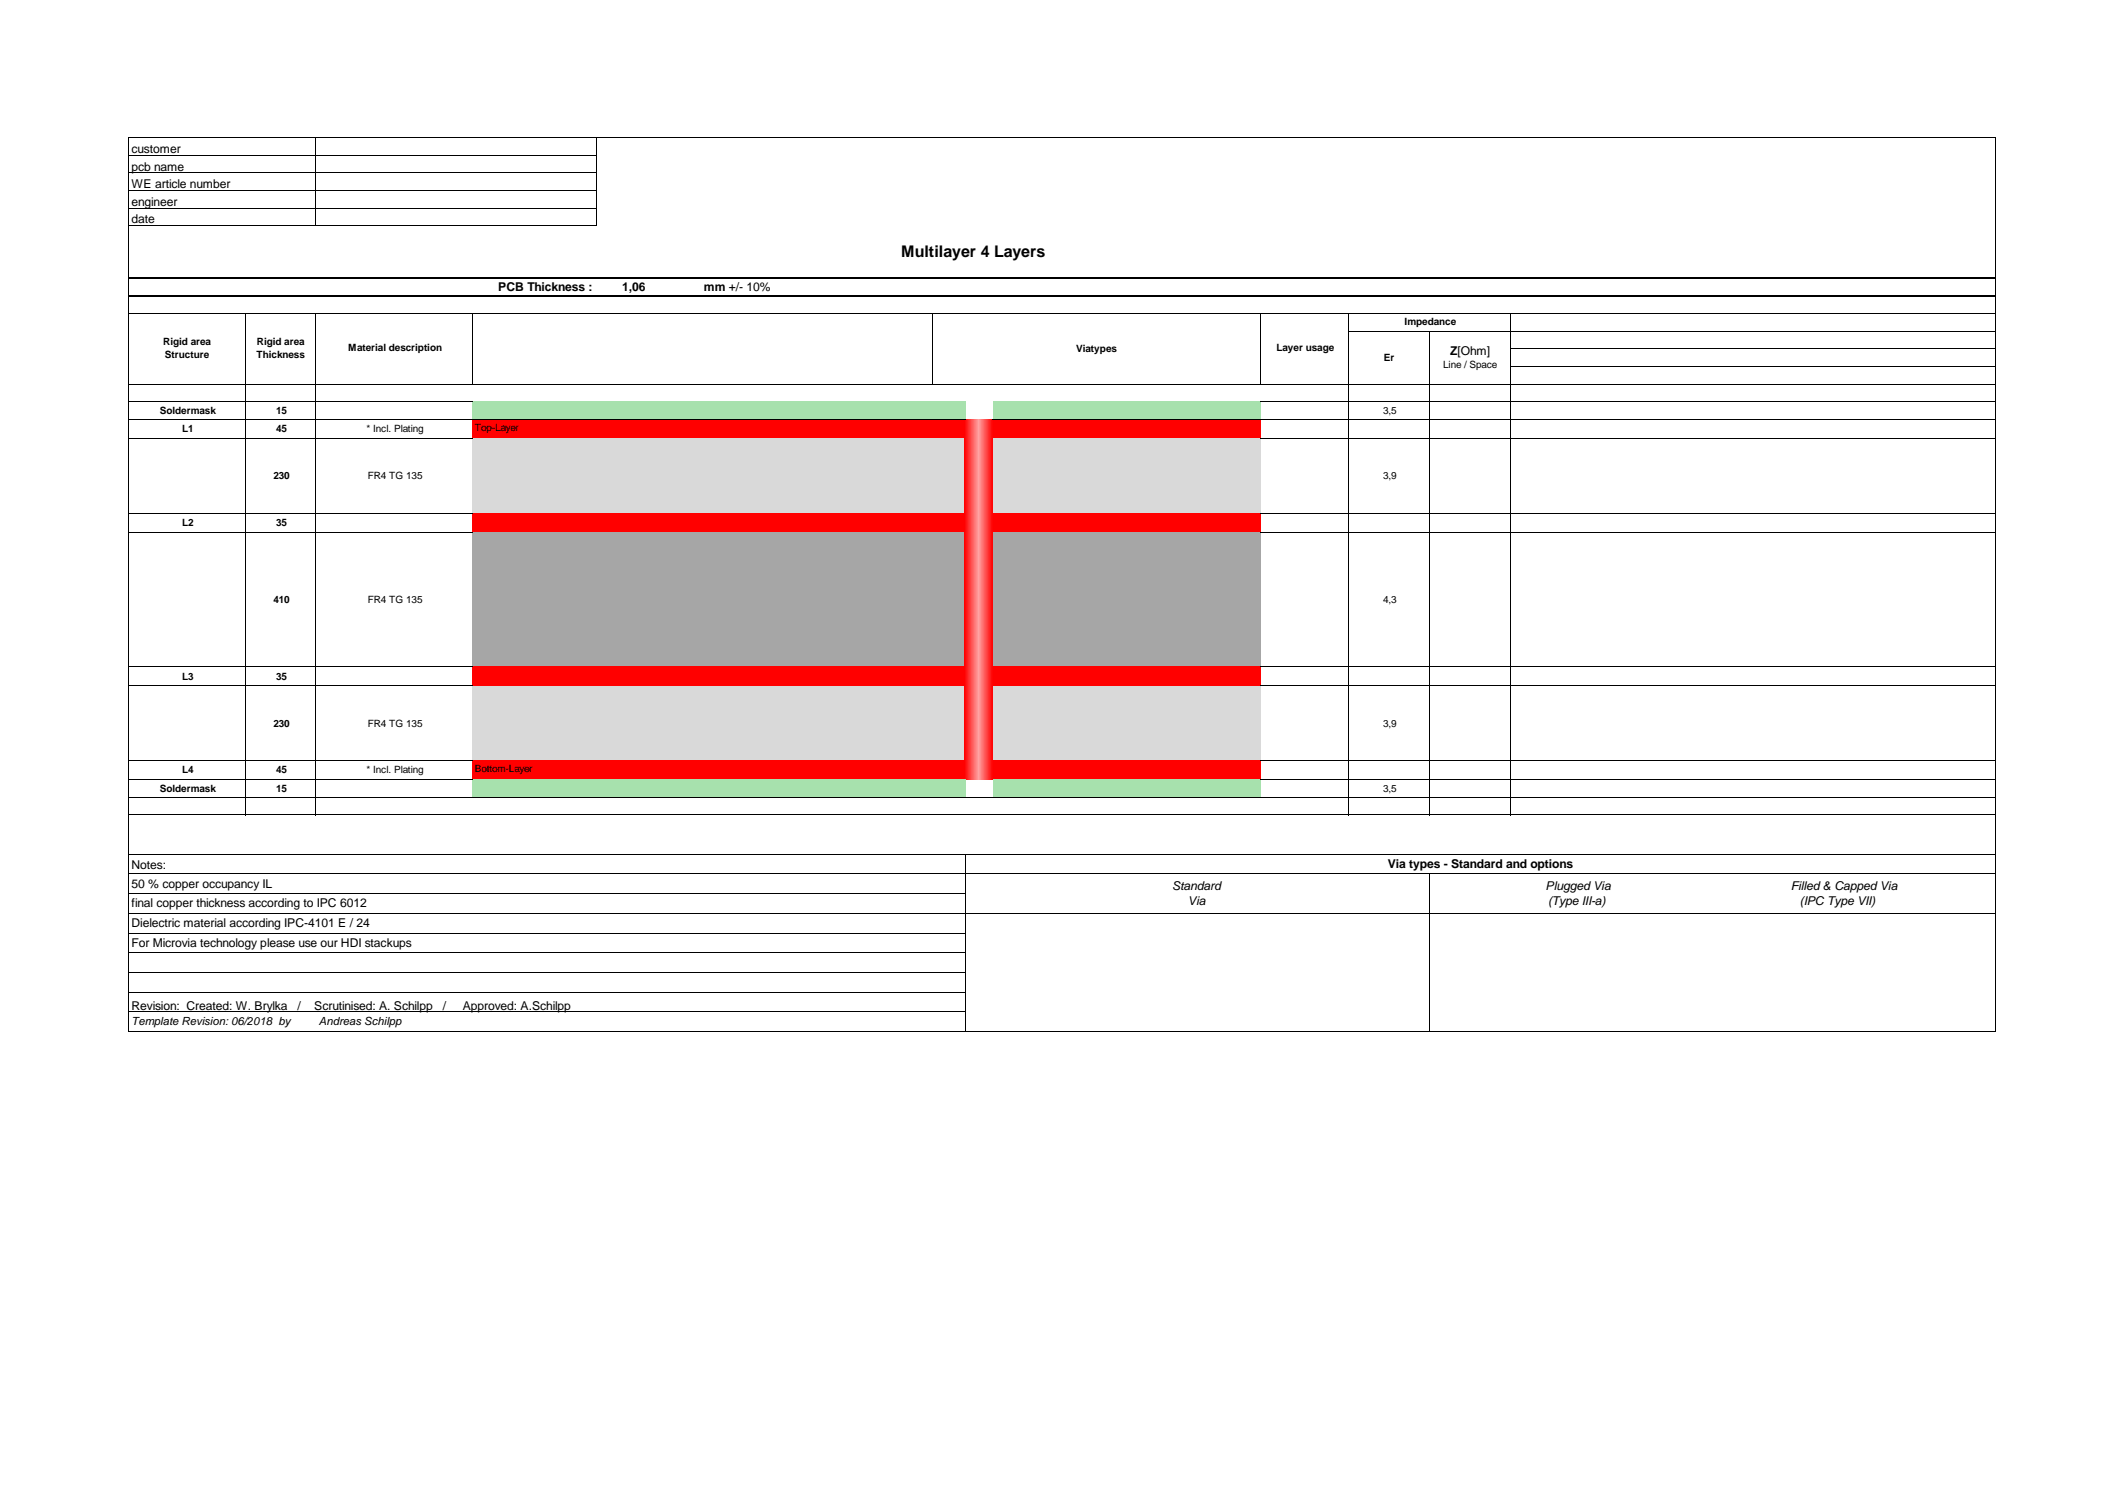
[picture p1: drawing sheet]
<svg xmlns="http://www.w3.org/2000/svg" width="297mm" height="210mm" viewBox="0 0 297 210" stroke-linecap="round" stroke-linejoin="round" font-family="sans-serif">
<defs><g id="words">
<text font-size="2.2" x="125.9" y="35.8">Multilayer 4 Layers</text>
<g font-size="1.7">
<text x="18.4" y="23.8">pcb name</text>
<text x="18.4" y="21.3">customer</text>
<text x="18.4" y="28.7">engineer</text>
<text x="18.4" y="26.2">WE article number</text>
<text x="18.4" y="31.2">date</text>
<text x="69.6" y="40.7">PCB Thickness :</text>
<text x="86.9" y="40.7">1,06</text>
<text x="98.3" y="40.6">mm +/- 10%</text>
<text x="202.6" y="49.6">Z[Ohm]</text>
<text x="18.4" y="121.3">Notes:</text>
<text x="18.4" y="123.9">50 % copper occupancy IL</text>
<text x="163.7" y="124.2">Standard</text>
<text x="193.8" y="121.1">Via types - Standard and options</text>
<text x="215.9" y="124.2">Plugged Via</text>
<text x="250.1" y="124.2">Filled &amp; Capped Via</text>
<text x="18.4" y="126.7">final copper thickness according to IPC 6012</text>
<text x="18.4" y="129.4">Dielectric material according IPC-4101 E / 24</text>
<text x="165.9" y="126.3">Via</text>
<text x="216.2" y="126.3">(Type III-a).</text>
<text x="251.4" y="126.3">(IPC Type VII)</text>
<text x="18.4" y="132.2">For Microvia technology please use our HDI stackups</text>
<text x="18.4" y="141">Revision: Created: W. Brylka</text>
<text x="41.6" y="141">/</text>
<text x="43.9" y="141">Scrutinised: A. Schilpp</text>
<text x="61.8" y="141">/</text>
<text x="64.6" y="141">Approved: A.Schilpp</text>
</g>
<g font-size="1.6">
<text x="18.4" y="143.2">Template Revision: 06/2018 by</text>
<text x="44.5" y="143.2">Andreas Schilpp</text>
</g>
<g font-size="1.4">
<text x="196.2" y="45.3">Impedance</text>
<text x="22.8" y="48.2">Rigid area</text>
<text x="23" y="50">Structure</text>
<text x="35.8" y="50">Thickness</text>
<text x="35.9" y="48.2">Rigid area</text>
<text x="48.6" y="49">Material description</text>
<text x="150.3" y="49.1">Viatypes</text>
<text x="178.3" y="49">Layer usage</text>
<text x="193.3" y="50.3">Er</text>
<text x="201.6" y="51.4">Line / Space</text>
<text x="22.3" y="57.8">Soldermask</text>
<text x="38.6" y="57.8">15</text>
<text x="193.2" y="57.8">3,5</text>
<text x="25.5" y="60.4">L1</text>
<text x="38.6" y="60.4">45</text>
<text x="51.2" y="60.4">* Incl. Plating</text>
<text x="66.3" y="60.2">Top-Layer</text>
<text x="38.2" y="66.9">230</text>
<text x="51.4" y="66.9">FR4 TG 135</text>
<text x="193.2" y="66.9">3,9</text>
<text x="25.5" y="73.5">L2</text>
<text x="38.6" y="73.5">35</text>
<text x="38.2" y="84.2">410</text>
<text x="51.4" y="84.2">FR4 TG 135</text>
<text x="193.2" y="84.2">4,3</text>
<text x="25.5" y="94.9">L3</text>
<text x="38.6" y="94.9">35</text>
<text x="38.2" y="101.4">230</text>
<text x="51.4" y="101.4">FR4 TG 135</text>
<text x="193.2" y="101.4">3,9</text>
<text x="25.5" y="108">L4</text>
<text x="38.6" y="108">45</text>
<text x="51.2" y="108">* Incl. Plating</text>
<text x="66.3" y="107.8">Bottom-Layer</text>
<text x="22.3" y="110.6">Soldermask</text>
<text x="38.6" y="110.6">15</text>
<text x="193.2" y="110.6">3,5</text>
</g>
</g></defs>
<g fill="#a7e1ad">
<path d="M66 56.1h68.9v2.5h-68.9z" fill-rule="evenodd"/>
<path d="M138.7 56.1h37.4v2.5h-37.4z" fill-rule="evenodd"/>
</g>
<path d="M66 58.5h68.9v2.8h-68.9z" fill-rule="evenodd" fill="#f00"/>
<path d="M134.8 58.5v2.7" fill="none" stroke="#f00" stroke-width=".14"/>
<path d="M134.8 58.5v2.7" fill="none" stroke="#ff0303" stroke-width=".14"/>
<path d="M134.9 58.5v2.7M138.6 58.5v2.7" fill="none" stroke="#ff0707" stroke-width=".14"/>
<path d="M134.9 58.5v2.7M138.6 58.5v2.7" fill="none" stroke="#ff0a0a" stroke-width=".14"/>
<path d="M135 58.5v2.7M138.5 58.5v2.7" fill="none" stroke="#ff0e0e" stroke-width=".14"/>
<path d="M135 58.5v2.7M138.5 58.5v2.7" fill="none" stroke="#f11" stroke-width=".14"/>
<path d="M135 58.5v2.7M138.4 58.5v2.7" fill="none" stroke="#ff1515" stroke-width=".14"/>
<path d="M135.1 58.5v2.7M138.4 58.5v2.7" fill="none" stroke="#ff1919" stroke-width=".14"/>
<path d="M135.1 58.5v2.7M138.3 58.5v2.7" fill="none" stroke="#ff1c1c" stroke-width=".14"/>
<path d="M135.2 58.5v2.7M138.3 58.5v2.7" fill="none" stroke="#ff2020" stroke-width=".14"/>
<path d="M135.2 58.5v2.7M138.3 58.5v2.7" fill="none" stroke="#ff2424" stroke-width=".14"/>
<path d="M135.3 58.5v2.7M138.2 58.5v2.7" fill="none" stroke="#ff2727" stroke-width=".14"/>
<path d="M135.3 58.5v2.7M138.2 58.5v2.7" fill="none" stroke="#ff2b2b" stroke-width=".14"/>
<path d="M135.3 58.5v2.7M138.1 58.5v2.7" fill="none" stroke="#ff2e2e" stroke-width=".14"/>
<path d="M135.4 58.5v2.7M138.1 58.5v2.7" fill="none" stroke="#ff3232" stroke-width=".14"/>
<path d="M135.4 58.5v2.7M138.1 58.5v2.7" fill="none" stroke="#ff3535" stroke-width=".14"/>
<path d="M135.5 58.5v2.7M138 58.5v2.7" fill="none" stroke="#ff3939" stroke-width=".14"/>
<path d="M135.5 58.5v2.7M138 58.5v2.7" fill="none" stroke="#ff3c3c" stroke-width=".14"/>
<path d="M135.6 58.5v2.7M137.9 58.5v2.7" fill="none" stroke="#ff4040" stroke-width=".14"/>
<path d="M135.6 58.5v2.7M137.9 58.5v2.7" fill="none" stroke="#ff4343" stroke-width=".14"/>
<path d="M135.6 58.5v2.7M137.8 58.5v2.7" fill="none" stroke="#ff4747" stroke-width=".14"/>
<path d="M135.7 58.5v2.7M137.8 58.5v2.7" fill="none" stroke="#ff4b4b" stroke-width=".14"/>
<path d="M135.7 58.5v2.7M137.8 58.5v2.7" fill="none" stroke="#ff4e4e" stroke-width=".14"/>
<path d="M135.8 58.5v2.7M137.7 58.5v2.7" fill="none" stroke="#ff5252" stroke-width=".14"/>
<path d="M135.8 58.5v2.7" fill="none" stroke="#f55" stroke-width=".14"/>
<path d="M135.9 58.5v2.7M137.6 58.5v2.7" fill="none" stroke="#ff5959" stroke-width=".14"/>
<path d="M135.9 58.5v2.7M137.6 58.5v2.7" fill="none" stroke="#ff5c5c" stroke-width=".14"/>
<path d="M135.9 58.5v2.7M137.5 58.5v2.7" fill="none" stroke="#ff6060" stroke-width=".14"/>
<path d="M136 58.5v2.7M137.5 58.5v2.7" fill="none" stroke="#ff6363" stroke-width=".14"/>
<path d="M136 58.5v2.7M137.5 58.5v2.7" fill="none" stroke="#ff6767" stroke-width=".14"/>
<path d="M136.1 58.5v2.7M137.4 58.5v2.7" fill="none" stroke="#ff6a6a" stroke-width=".14"/>
<path d="M136.1 58.5v2.7M137.4 58.5v2.7" fill="none" stroke="#ff6e6e" stroke-width=".14"/>
<path d="M136.1 58.5v2.7M137.3 58.5v2.7" fill="none" stroke="#ff7171" stroke-width=".14"/>
<path d="M136.2 58.5v2.7M137.3 58.5v2.7" fill="none" stroke="#ff7575" stroke-width=".14"/>
<path d="M136.2 58.5v2.7M137.2 58.5v2.7" fill="none" stroke="#ff7878" stroke-width=".14"/>
<path d="M136.3 58.5v2.7M137.2 58.5v2.7" fill="none" stroke="#ff7c7c" stroke-width=".14"/>
<path d="M136.3 58.5v2.7M137.2 58.5v2.7" fill="none" stroke="#ff7f7f" stroke-width=".14"/>
<path d="M136.4 58.5v2.7M137.1 58.5v2.7" fill="none" stroke="#ff8383" stroke-width=".14"/>
<path d="M136.4 58.5v2.7M137.1 58.5v2.7" fill="none" stroke="#ff8787" stroke-width=".14"/>
<path d="M136.4 58.5v2.7M137 58.5v2.7" fill="none" stroke="#ff8a8a" stroke-width=".14"/>
<path d="M136.5 58.5v2.7M137 58.5v2.7" fill="none" stroke="#ff8e8e" stroke-width=".14"/>
<path d="M136.5 58.5v2.7M137 58.5v2.7" fill="none" stroke="#ff9292" stroke-width=".14"/>
<path d="M136.6 58.5v2.7M136.9 58.5v2.7" fill="none" stroke="#ff9595" stroke-width=".14"/>
<path d="M136.6 58.5v2.7M136.9 58.5v2.7" fill="none" stroke="#f99" stroke-width=".14"/>
<path d="M136.7 58.5v2.7M136.8 58.5v2.7" fill="none" stroke="#ff9c9c" stroke-width=".14"/>
<path d="M136.7 58.5v2.7" fill="none" stroke="#ff9f9f" stroke-width=".14"/>
<path d="M136.7 58.5v2.7" fill="none" stroke="#ffa3a3" stroke-width=".14"/>
<path d="M136.8 58.5v2.7" fill="none" stroke="#ffa0a0" stroke-width=".14"/>
<path d="M137.7 58.5v2.7" fill="none" stroke="#ff5656" stroke-width=".14"/>
<path d="M138.6 58.5v2.7" fill="none" stroke="#ff0404" stroke-width=".14"/>
<path d="M138.7 58.5h37.4v2.8h-37.4z" fill-rule="evenodd" fill="#f00"/>
<path d="M66 61.2h68.9v10.4h-68.9z" fill-rule="evenodd" fill="#d9d9d9"/>
<path d="M134.8 61.2v10.4" fill="none" stroke="#f00" stroke-width=".14"/>
<path d="M134.8 61.2v10.4" fill="none" stroke="#ff0303" stroke-width=".14"/>
<path d="M134.9 61.2v10.4M138.6 61.2v10.4" fill="none" stroke="#ff0707" stroke-width=".14"/>
<path d="M134.9 61.2v10.4M138.6 61.2v10.4" fill="none" stroke="#ff0a0a" stroke-width=".14"/>
<path d="M135 61.2v10.4M138.5 61.2v10.4" fill="none" stroke="#ff0e0e" stroke-width=".14"/>
<path d="M135 61.2v10.4M138.5 61.2v10.4" fill="none" stroke="#f11" stroke-width=".14"/>
<path d="M135 61.2v10.4M138.4 61.2v10.4" fill="none" stroke="#ff1515" stroke-width=".14"/>
<path d="M135.1 61.2v10.4M138.4 61.2v10.4" fill="none" stroke="#ff1919" stroke-width=".14"/>
<path d="M135.1 61.2v10.4M138.3 61.2v10.4" fill="none" stroke="#ff1c1c" stroke-width=".14"/>
<path d="M135.2 61.2v10.4M138.3 61.2v10.4" fill="none" stroke="#ff2020" stroke-width=".14"/>
<path d="M135.2 61.2v10.4M138.3 61.2v10.4" fill="none" stroke="#ff2424" stroke-width=".14"/>
<path d="M135.3 61.2v10.4M138.2 61.2v10.4" fill="none" stroke="#ff2727" stroke-width=".14"/>
<path d="M135.3 61.2v10.4M138.2 61.2v10.4" fill="none" stroke="#ff2b2b" stroke-width=".14"/>
<path d="M135.3 61.2v10.4M138.1 61.2v10.4" fill="none" stroke="#ff2e2e" stroke-width=".14"/>
<path d="M135.4 61.2v10.4M138.1 61.2v10.4" fill="none" stroke="#ff3232" stroke-width=".14"/>
<path d="M135.4 61.2v10.4M138.1 61.2v10.4" fill="none" stroke="#ff3535" stroke-width=".14"/>
<path d="M135.5 61.2v10.4M138 61.2v10.4" fill="none" stroke="#ff3939" stroke-width=".14"/>
<path d="M135.5 61.2v10.4M138 61.2v10.4" fill="none" stroke="#ff3c3c" stroke-width=".14"/>
<path d="M135.6 61.2v10.4M137.9 61.2v10.4" fill="none" stroke="#ff4040" stroke-width=".14"/>
<path d="M135.6 61.2v10.4M137.9 61.2v10.4" fill="none" stroke="#ff4343" stroke-width=".14"/>
<path d="M135.6 61.2v10.4M137.8 61.2v10.4" fill="none" stroke="#ff4747" stroke-width=".14"/>
<path d="M135.7 61.2v10.4M137.8 61.2v10.4" fill="none" stroke="#ff4b4b" stroke-width=".14"/>
<path d="M135.7 61.2v10.4M137.8 61.2v10.4" fill="none" stroke="#ff4e4e" stroke-width=".14"/>
<path d="M135.8 61.2v10.4M137.7 61.2v10.4" fill="none" stroke="#ff5252" stroke-width=".14"/>
<path d="M135.8 61.2v10.4" fill="none" stroke="#f55" stroke-width=".14"/>
<path d="M135.9 61.2v10.4M137.6 61.2v10.4" fill="none" stroke="#ff5959" stroke-width=".14"/>
<path d="M135.9 61.2v10.4M137.6 61.2v10.4" fill="none" stroke="#ff5c5c" stroke-width=".14"/>
<path d="M135.9 61.2v10.4M137.5 61.2v10.4" fill="none" stroke="#ff6060" stroke-width=".14"/>
<path d="M136 61.2v10.4M137.5 61.2v10.4" fill="none" stroke="#ff6363" stroke-width=".14"/>
<path d="M136 61.2v10.4M137.5 61.2v10.4" fill="none" stroke="#ff6767" stroke-width=".14"/>
<path d="M136.1 61.2v10.4M137.4 61.2v10.4" fill="none" stroke="#ff6a6a" stroke-width=".14"/>
<path d="M136.1 61.2v10.4M137.4 61.2v10.4" fill="none" stroke="#ff6e6e" stroke-width=".14"/>
<path d="M136.1 61.2v10.4M137.3 61.2v10.4" fill="none" stroke="#ff7171" stroke-width=".14"/>
<path d="M136.2 61.2v10.4M137.3 61.2v10.4" fill="none" stroke="#ff7575" stroke-width=".14"/>
<path d="M136.2 61.2v10.4M137.2 61.2v10.4" fill="none" stroke="#ff7878" stroke-width=".14"/>
<path d="M136.3 61.2v10.4M137.2 61.2v10.4" fill="none" stroke="#ff7c7c" stroke-width=".14"/>
<path d="M136.3 61.2v10.4M137.2 61.2v10.4" fill="none" stroke="#ff7f7f" stroke-width=".14"/>
<path d="M136.4 61.2v10.4M137.1 61.2v10.4" fill="none" stroke="#ff8383" stroke-width=".14"/>
<path d="M136.4 61.2v10.4M137.1 61.2v10.4" fill="none" stroke="#ff8787" stroke-width=".14"/>
<path d="M136.4 61.2v10.4M137 61.2v10.4" fill="none" stroke="#ff8a8a" stroke-width=".14"/>
<path d="M136.5 61.2v10.4M137 61.2v10.4" fill="none" stroke="#ff8e8e" stroke-width=".14"/>
<path d="M136.5 61.2v10.4M137 61.2v10.4" fill="none" stroke="#ff9292" stroke-width=".14"/>
<path d="M136.6 61.2v10.4M136.9 61.2v10.4" fill="none" stroke="#ff9595" stroke-width=".14"/>
<path d="M136.6 61.2v10.4M136.9 61.2v10.4" fill="none" stroke="#f99" stroke-width=".14"/>
<path d="M136.7 61.2v10.4M136.8 61.2v10.4" fill="none" stroke="#ff9c9c" stroke-width=".14"/>
<path d="M136.7 61.2v10.4" fill="none" stroke="#ff9f9f" stroke-width=".14"/>
<path d="M136.7 61.2v10.4" fill="none" stroke="#ffa3a3" stroke-width=".14"/>
<path d="M136.8 61.2v10.4" fill="none" stroke="#ffa0a0" stroke-width=".14"/>
<path d="M137.7 61.2v10.4" fill="none" stroke="#ff5656" stroke-width=".14"/>
<path d="M138.6 61.2v10.4" fill="none" stroke="#ff0404" stroke-width=".14"/>
<path d="M138.7 61.2h37.4v10.4h-37.4z" fill-rule="evenodd" fill="#d9d9d9"/>
<path d="M66 71.6h68.9v2.8h-68.9z" fill-rule="evenodd" fill="#f00"/>
<path d="M134.8 71.6v2.7" fill="none" stroke="#f00" stroke-width=".14"/>
<path d="M134.8 71.6v2.7" fill="none" stroke="#ff0303" stroke-width=".14"/>
<path d="M134.9 71.6v2.7M138.6 71.6v2.7" fill="none" stroke="#ff0707" stroke-width=".14"/>
<path d="M134.9 71.6v2.7M138.6 71.6v2.7" fill="none" stroke="#ff0a0a" stroke-width=".14"/>
<path d="M135 71.6v2.7M138.5 71.6v2.7" fill="none" stroke="#ff0e0e" stroke-width=".14"/>
<path d="M135 71.6v2.7M138.5 71.6v2.7" fill="none" stroke="#f11" stroke-width=".14"/>
<path d="M135 71.6v2.7M138.4 71.6v2.7" fill="none" stroke="#ff1515" stroke-width=".14"/>
<path d="M135.1 71.6v2.7M138.4 71.6v2.7" fill="none" stroke="#ff1919" stroke-width=".14"/>
<path d="M135.1 71.6v2.7M138.3 71.6v2.7" fill="none" stroke="#ff1c1c" stroke-width=".14"/>
<path d="M135.2 71.6v2.7M138.3 71.6v2.7" fill="none" stroke="#ff2020" stroke-width=".14"/>
<path d="M135.2 71.6v2.7M138.3 71.6v2.7" fill="none" stroke="#ff2424" stroke-width=".14"/>
<path d="M135.3 71.6v2.7M138.2 71.6v2.7" fill="none" stroke="#ff2727" stroke-width=".14"/>
<path d="M135.3 71.6v2.7M138.2 71.6v2.7" fill="none" stroke="#ff2b2b" stroke-width=".14"/>
<path d="M135.3 71.6v2.7M138.1 71.6v2.7" fill="none" stroke="#ff2e2e" stroke-width=".14"/>
<path d="M135.4 71.6v2.7M138.1 71.6v2.7" fill="none" stroke="#ff3232" stroke-width=".14"/>
<path d="M135.4 71.6v2.7M138.1 71.6v2.7" fill="none" stroke="#ff3535" stroke-width=".14"/>
<path d="M135.5 71.6v2.7M138 71.6v2.7" fill="none" stroke="#ff3939" stroke-width=".14"/>
<path d="M135.5 71.6v2.7M138 71.6v2.7" fill="none" stroke="#ff3c3c" stroke-width=".14"/>
<path d="M135.6 71.6v2.7M137.9 71.6v2.7" fill="none" stroke="#ff4040" stroke-width=".14"/>
<path d="M135.6 71.6v2.7M137.9 71.6v2.7" fill="none" stroke="#ff4343" stroke-width=".14"/>
<path d="M135.6 71.6v2.7M137.8 71.6v2.7" fill="none" stroke="#ff4747" stroke-width=".14"/>
<path d="M135.7 71.6v2.7M137.8 71.6v2.7" fill="none" stroke="#ff4b4b" stroke-width=".14"/>
<path d="M135.7 71.6v2.7M137.8 71.6v2.7" fill="none" stroke="#ff4e4e" stroke-width=".14"/>
<path d="M135.8 71.6v2.7M137.7 71.6v2.7" fill="none" stroke="#ff5252" stroke-width=".14"/>
<path d="M135.8 71.6v2.7" fill="none" stroke="#f55" stroke-width=".14"/>
<path d="M135.9 71.6v2.7M137.6 71.6v2.7" fill="none" stroke="#ff5959" stroke-width=".14"/>
<path d="M135.9 71.6v2.7M137.6 71.6v2.7" fill="none" stroke="#ff5c5c" stroke-width=".14"/>
<path d="M135.9 71.6v2.7M137.5 71.6v2.7" fill="none" stroke="#ff6060" stroke-width=".14"/>
<path d="M136 71.6v2.7M137.5 71.6v2.7" fill="none" stroke="#ff6363" stroke-width=".14"/>
<path d="M136 71.6v2.7M137.5 71.6v2.7" fill="none" stroke="#ff6767" stroke-width=".14"/>
<path d="M136.1 71.6v2.7M137.4 71.6v2.7" fill="none" stroke="#ff6a6a" stroke-width=".14"/>
<path d="M136.1 71.6v2.7M137.4 71.6v2.7" fill="none" stroke="#ff6e6e" stroke-width=".14"/>
<path d="M136.1 71.6v2.7M137.3 71.6v2.7" fill="none" stroke="#ff7171" stroke-width=".14"/>
<path d="M136.2 71.6v2.7M137.3 71.6v2.7" fill="none" stroke="#ff7575" stroke-width=".14"/>
<path d="M136.2 71.6v2.7M137.2 71.6v2.7" fill="none" stroke="#ff7878" stroke-width=".14"/>
<path d="M136.3 71.6v2.7M137.2 71.6v2.7" fill="none" stroke="#ff7c7c" stroke-width=".14"/>
<path d="M136.3 71.6v2.7M137.2 71.6v2.7" fill="none" stroke="#ff7f7f" stroke-width=".14"/>
<path d="M136.4 71.6v2.7M137.1 71.6v2.7" fill="none" stroke="#ff8383" stroke-width=".14"/>
<path d="M136.4 71.6v2.7M137.1 71.6v2.7" fill="none" stroke="#ff8787" stroke-width=".14"/>
<path d="M136.4 71.6v2.7M137 71.6v2.7" fill="none" stroke="#ff8a8a" stroke-width=".14"/>
<path d="M136.5 71.6v2.7M137 71.6v2.7" fill="none" stroke="#ff8e8e" stroke-width=".14"/>
<path d="M136.5 71.6v2.7M137 71.6v2.7" fill="none" stroke="#ff9292" stroke-width=".14"/>
<path d="M136.6 71.6v2.7M136.9 71.6v2.7" fill="none" stroke="#ff9595" stroke-width=".14"/>
<path d="M136.6 71.6v2.7M136.9 71.6v2.7" fill="none" stroke="#f99" stroke-width=".14"/>
<path d="M136.7 71.6v2.7M136.8 71.6v2.7" fill="none" stroke="#ff9c9c" stroke-width=".14"/>
<path d="M136.7 71.6v2.7" fill="none" stroke="#ff9f9f" stroke-width=".14"/>
<path d="M136.7 71.6v2.7" fill="none" stroke="#ffa3a3" stroke-width=".14"/>
<path d="M136.8 71.6v2.7" fill="none" stroke="#ffa0a0" stroke-width=".14"/>
<path d="M137.7 71.6v2.7" fill="none" stroke="#ff5656" stroke-width=".14"/>
<path d="M138.6 71.6v2.7" fill="none" stroke="#ff0404" stroke-width=".14"/>
<path d="M138.7 71.6h37.4v2.8h-37.4z" fill-rule="evenodd" fill="#f00"/>
<path d="M66 74.3h68.9v18.8h-68.9z" fill-rule="evenodd" fill="#a6a6a6"/>
<path d="M134.8 74.3v18.7" fill="none" stroke="#f00" stroke-width=".14"/>
<path d="M134.8 74.3v18.7" fill="none" stroke="#ff0303" stroke-width=".14"/>
<path d="M134.9 74.3v18.7M138.6 74.3v18.7" fill="none" stroke="#ff0707" stroke-width=".14"/>
<path d="M134.9 74.3v18.7M138.6 74.3v18.7" fill="none" stroke="#ff0a0a" stroke-width=".14"/>
<path d="M135 74.3v18.7M138.5 74.3v18.7" fill="none" stroke="#ff0e0e" stroke-width=".14"/>
<path d="M135 74.3v18.7M138.5 74.3v18.7" fill="none" stroke="#f11" stroke-width=".14"/>
<path d="M135 74.3v18.7M138.4 74.3v18.7" fill="none" stroke="#ff1515" stroke-width=".14"/>
<path d="M135.1 74.3v18.7M138.4 74.3v18.7" fill="none" stroke="#ff1919" stroke-width=".14"/>
<path d="M135.1 74.3v18.7M138.3 74.3v18.7" fill="none" stroke="#ff1c1c" stroke-width=".14"/>
<path d="M135.2 74.3v18.7M138.3 74.3v18.7" fill="none" stroke="#ff2020" stroke-width=".14"/>
<path d="M135.2 74.3v18.7M138.3 74.3v18.7" fill="none" stroke="#ff2424" stroke-width=".14"/>
<path d="M135.3 74.3v18.7M138.2 74.3v18.7" fill="none" stroke="#ff2727" stroke-width=".14"/>
<path d="M135.3 74.3v18.7M138.2 74.3v18.7" fill="none" stroke="#ff2b2b" stroke-width=".14"/>
<path d="M135.3 74.3v18.7M138.1 74.3v18.7" fill="none" stroke="#ff2e2e" stroke-width=".14"/>
<path d="M135.4 74.3v18.7M138.1 74.3v18.7" fill="none" stroke="#ff3232" stroke-width=".14"/>
<path d="M135.4 74.3v18.7M138.1 74.3v18.7" fill="none" stroke="#ff3535" stroke-width=".14"/>
<path d="M135.5 74.3v18.7M138 74.3v18.7" fill="none" stroke="#ff3939" stroke-width=".14"/>
<path d="M135.5 74.3v18.7M138 74.3v18.7" fill="none" stroke="#ff3c3c" stroke-width=".14"/>
<path d="M135.6 74.3v18.7M137.9 74.3v18.7" fill="none" stroke="#ff4040" stroke-width=".14"/>
<path d="M135.6 74.3v18.7M137.9 74.3v18.7" fill="none" stroke="#ff4343" stroke-width=".14"/>
<path d="M135.6 74.3v18.7M137.8 74.3v18.7" fill="none" stroke="#ff4747" stroke-width=".14"/>
<path d="M135.7 74.3v18.7M137.8 74.3v18.7" fill="none" stroke="#ff4b4b" stroke-width=".14"/>
<path d="M135.7 74.3v18.7M137.8 74.3v18.7" fill="none" stroke="#ff4e4e" stroke-width=".14"/>
<path d="M135.8 74.3v18.7M137.7 74.3v18.7" fill="none" stroke="#ff5252" stroke-width=".14"/>
<path d="M135.8 74.3v18.7" fill="none" stroke="#f55" stroke-width=".14"/>
<path d="M135.9 74.3v18.7M137.6 74.3v18.7" fill="none" stroke="#ff5959" stroke-width=".14"/>
<path d="M135.9 74.3v18.7M137.6 74.3v18.7" fill="none" stroke="#ff5c5c" stroke-width=".14"/>
<path d="M135.9 74.3v18.7M137.5 74.3v18.7" fill="none" stroke="#ff6060" stroke-width=".14"/>
<path d="M136 74.3v18.7M137.5 74.3v18.7" fill="none" stroke="#ff6363" stroke-width=".14"/>
<path d="M136 74.3v18.7M137.5 74.3v18.7" fill="none" stroke="#ff6767" stroke-width=".14"/>
<path d="M136.1 74.3v18.7M137.4 74.3v18.7" fill="none" stroke="#ff6a6a" stroke-width=".14"/>
<path d="M136.1 74.3v18.7M137.4 74.3v18.7" fill="none" stroke="#ff6e6e" stroke-width=".14"/>
<path d="M136.1 74.3v18.7M137.3 74.3v18.7" fill="none" stroke="#ff7171" stroke-width=".14"/>
<path d="M136.2 74.3v18.7M137.3 74.3v18.7" fill="none" stroke="#ff7575" stroke-width=".14"/>
<path d="M136.2 74.3v18.7M137.2 74.3v18.7" fill="none" stroke="#ff7878" stroke-width=".14"/>
<path d="M136.3 74.3v18.7M137.2 74.3v18.7" fill="none" stroke="#ff7c7c" stroke-width=".14"/>
<path d="M136.3 74.3v18.7M137.2 74.3v18.7" fill="none" stroke="#ff7f7f" stroke-width=".14"/>
<path d="M136.4 74.3v18.7M137.1 74.3v18.7" fill="none" stroke="#ff8383" stroke-width=".14"/>
<path d="M136.4 74.3v18.7M137.1 74.3v18.7" fill="none" stroke="#ff8787" stroke-width=".14"/>
<path d="M136.4 74.3v18.7M137 74.3v18.7" fill="none" stroke="#ff8a8a" stroke-width=".14"/>
<path d="M136.5 74.3v18.7M137 74.3v18.7" fill="none" stroke="#ff8e8e" stroke-width=".14"/>
<path d="M136.5 74.3v18.7M137 74.3v18.7" fill="none" stroke="#ff9292" stroke-width=".14"/>
<path d="M136.6 74.3v18.7M136.9 74.3v18.7" fill="none" stroke="#ff9595" stroke-width=".14"/>
<path d="M136.6 74.3v18.7M136.9 74.3v18.7" fill="none" stroke="#f99" stroke-width=".14"/>
<path d="M136.7 74.3v18.7M136.8 74.3v18.7" fill="none" stroke="#ff9c9c" stroke-width=".14"/>
<path d="M136.7 74.3v18.7" fill="none" stroke="#ff9f9f" stroke-width=".14"/>
<path d="M136.7 74.3v18.7" fill="none" stroke="#ffa3a3" stroke-width=".14"/>
<path d="M136.8 74.3v18.7" fill="none" stroke="#ffa0a0" stroke-width=".14"/>
<path d="M137.7 74.3v18.7" fill="none" stroke="#ff5656" stroke-width=".14"/>
<path d="M138.6 74.3v18.7" fill="none" stroke="#ff0404" stroke-width=".14"/>
<path d="M138.7 74.3h37.4v18.8h-37.4z" fill-rule="evenodd" fill="#a6a6a6"/>
<path d="M66 93h68.9v2.8h-68.9z" fill-rule="evenodd" fill="#f00"/>
<path d="M134.8 93v2.7" fill="none" stroke="#f00" stroke-width=".14"/>
<path d="M134.8 93v2.7" fill="none" stroke="#ff0303" stroke-width=".14"/>
<path d="M134.9 93v2.7M138.6 93v2.7" fill="none" stroke="#ff0707" stroke-width=".14"/>
<path d="M134.9 93v2.7M138.6 93v2.7" fill="none" stroke="#ff0a0a" stroke-width=".14"/>
<path d="M135 93v2.7M138.5 93v2.7" fill="none" stroke="#ff0e0e" stroke-width=".14"/>
<path d="M135 93v2.7M138.5 93v2.7" fill="none" stroke="#f11" stroke-width=".14"/>
<path d="M135 93v2.7M138.4 93v2.7" fill="none" stroke="#ff1515" stroke-width=".14"/>
<path d="M135.1 93v2.7M138.4 93v2.7" fill="none" stroke="#ff1919" stroke-width=".14"/>
<path d="M135.1 93v2.7M138.3 93v2.7" fill="none" stroke="#ff1c1c" stroke-width=".14"/>
<path d="M135.2 93v2.7M138.3 93v2.7" fill="none" stroke="#ff2020" stroke-width=".14"/>
<path d="M135.2 93v2.7M138.3 93v2.7" fill="none" stroke="#ff2424" stroke-width=".14"/>
<path d="M135.3 93v2.7M138.2 93v2.7" fill="none" stroke="#ff2727" stroke-width=".14"/>
<path d="M135.3 93v2.7M138.2 93v2.7" fill="none" stroke="#ff2b2b" stroke-width=".14"/>
<path d="M135.3 93v2.7M138.1 93v2.7" fill="none" stroke="#ff2e2e" stroke-width=".14"/>
<path d="M135.4 93v2.7M138.1 93v2.7" fill="none" stroke="#ff3232" stroke-width=".14"/>
<path d="M135.4 93v2.7M138.1 93v2.7" fill="none" stroke="#ff3535" stroke-width=".14"/>
<path d="M135.5 93v2.7M138 93v2.7" fill="none" stroke="#ff3939" stroke-width=".14"/>
<path d="M135.5 93v2.7M138 93v2.7" fill="none" stroke="#ff3c3c" stroke-width=".14"/>
<path d="M135.6 93v2.7M137.9 93v2.7" fill="none" stroke="#ff4040" stroke-width=".14"/>
<path d="M135.6 93v2.7M137.9 93v2.7" fill="none" stroke="#ff4343" stroke-width=".14"/>
<path d="M135.6 93v2.7M137.8 93v2.7" fill="none" stroke="#ff4747" stroke-width=".14"/>
<path d="M135.7 93v2.7M137.8 93v2.7" fill="none" stroke="#ff4b4b" stroke-width=".14"/>
<path d="M135.7 93v2.7M137.8 93v2.7" fill="none" stroke="#ff4e4e" stroke-width=".14"/>
<path d="M135.8 93v2.7M137.7 93v2.7" fill="none" stroke="#ff5252" stroke-width=".14"/>
<path d="M135.8 93v2.7" fill="none" stroke="#f55" stroke-width=".14"/>
<path d="M135.9 93v2.7M137.6 93v2.7" fill="none" stroke="#ff5959" stroke-width=".14"/>
<path d="M135.9 93v2.7M137.6 93v2.7" fill="none" stroke="#ff5c5c" stroke-width=".14"/>
<path d="M135.9 93v2.7M137.5 93v2.7" fill="none" stroke="#ff6060" stroke-width=".14"/>
<path d="M136 93v2.7M137.5 93v2.7" fill="none" stroke="#ff6363" stroke-width=".14"/>
<path d="M136 93v2.7M137.5 93v2.7" fill="none" stroke="#ff6767" stroke-width=".14"/>
<path d="M136.1 93v2.7M137.4 93v2.7" fill="none" stroke="#ff6a6a" stroke-width=".14"/>
<path d="M136.1 93v2.7M137.4 93v2.7" fill="none" stroke="#ff6e6e" stroke-width=".14"/>
<path d="M136.1 93v2.7M137.3 93v2.7" fill="none" stroke="#ff7171" stroke-width=".14"/>
<path d="M136.2 93v2.7M137.3 93v2.7" fill="none" stroke="#ff7575" stroke-width=".14"/>
<path d="M136.2 93v2.7M137.2 93v2.7" fill="none" stroke="#ff7878" stroke-width=".14"/>
<path d="M136.3 93v2.7M137.2 93v2.7" fill="none" stroke="#ff7c7c" stroke-width=".14"/>
<path d="M136.3 93v2.7M137.2 93v2.7" fill="none" stroke="#ff7f7f" stroke-width=".14"/>
<path d="M136.4 93v2.7M137.1 93v2.7" fill="none" stroke="#ff8383" stroke-width=".14"/>
<path d="M136.4 93v2.7M137.1 93v2.7" fill="none" stroke="#ff8787" stroke-width=".14"/>
<path d="M136.4 93v2.7M137 93v2.7" fill="none" stroke="#ff8a8a" stroke-width=".14"/>
<path d="M136.5 93v2.7M137 93v2.7" fill="none" stroke="#ff8e8e" stroke-width=".14"/>
<path d="M136.5 93v2.7M137 93v2.7" fill="none" stroke="#ff9292" stroke-width=".14"/>
<path d="M136.6 93v2.7M136.9 93v2.7" fill="none" stroke="#ff9595" stroke-width=".14"/>
<path d="M136.6 93v2.7M136.9 93v2.7" fill="none" stroke="#f99" stroke-width=".14"/>
<path d="M136.7 93v2.7M136.8 93v2.7" fill="none" stroke="#ff9c9c" stroke-width=".14"/>
<path d="M136.7 93v2.7" fill="none" stroke="#ff9f9f" stroke-width=".14"/>
<path d="M136.7 93v2.7" fill="none" stroke="#ffa3a3" stroke-width=".14"/>
<path d="M136.8 93v2.7" fill="none" stroke="#ffa0a0" stroke-width=".14"/>
<path d="M137.7 93v2.7" fill="none" stroke="#ff5656" stroke-width=".14"/>
<path d="M138.6 93v2.7" fill="none" stroke="#ff0404" stroke-width=".14"/>
<path d="M138.7 93h37.4v2.8h-37.4z" fill-rule="evenodd" fill="#f00"/>
<path d="M66 95.7h68.9v10.4h-68.9z" fill-rule="evenodd" fill="#d9d9d9"/>
<path d="M134.8 95.7v10.4" fill="none" stroke="#f00" stroke-width=".14"/>
<path d="M134.8 95.7v10.4" fill="none" stroke="#ff0303" stroke-width=".14"/>
<path d="M134.9 95.7v10.4M138.6 95.7v10.4" fill="none" stroke="#ff0707" stroke-width=".14"/>
<path d="M134.9 95.7v10.4M138.6 95.7v10.4" fill="none" stroke="#ff0a0a" stroke-width=".14"/>
<path d="M135 95.7v10.4M138.5 95.7v10.4" fill="none" stroke="#ff0e0e" stroke-width=".14"/>
<path d="M135 95.7v10.4M138.5 95.7v10.4" fill="none" stroke="#f11" stroke-width=".14"/>
<path d="M135 95.7v10.4M138.4 95.7v10.4" fill="none" stroke="#ff1515" stroke-width=".14"/>
<path d="M135.1 95.7v10.4M138.4 95.7v10.4" fill="none" stroke="#ff1919" stroke-width=".14"/>
<path d="M135.1 95.7v10.4M138.3 95.7v10.4" fill="none" stroke="#ff1c1c" stroke-width=".14"/>
<path d="M135.2 95.7v10.4M138.3 95.7v10.4" fill="none" stroke="#ff2020" stroke-width=".14"/>
<path d="M135.2 95.7v10.4M138.3 95.7v10.4" fill="none" stroke="#ff2424" stroke-width=".14"/>
<path d="M135.3 95.7v10.4M138.2 95.7v10.4" fill="none" stroke="#ff2727" stroke-width=".14"/>
<path d="M135.3 95.7v10.4M138.2 95.7v10.4" fill="none" stroke="#ff2b2b" stroke-width=".14"/>
<path d="M135.3 95.7v10.4M138.1 95.7v10.4" fill="none" stroke="#ff2e2e" stroke-width=".14"/>
<path d="M135.4 95.7v10.4M138.1 95.7v10.4" fill="none" stroke="#ff3232" stroke-width=".14"/>
<path d="M135.4 95.7v10.4M138.1 95.7v10.4" fill="none" stroke="#ff3535" stroke-width=".14"/>
<path d="M135.5 95.7v10.4M138 95.7v10.4" fill="none" stroke="#ff3939" stroke-width=".14"/>
<path d="M135.5 95.7v10.4M138 95.7v10.4" fill="none" stroke="#ff3c3c" stroke-width=".14"/>
<path d="M135.6 95.7v10.4M137.9 95.7v10.4" fill="none" stroke="#ff4040" stroke-width=".14"/>
<path d="M135.6 95.7v10.4M137.9 95.7v10.4" fill="none" stroke="#ff4343" stroke-width=".14"/>
<path d="M135.6 95.7v10.4M137.8 95.7v10.4" fill="none" stroke="#ff4747" stroke-width=".14"/>
<path d="M135.7 95.7v10.4M137.8 95.7v10.4" fill="none" stroke="#ff4b4b" stroke-width=".14"/>
<path d="M135.7 95.7v10.4M137.8 95.7v10.4" fill="none" stroke="#ff4e4e" stroke-width=".14"/>
<path d="M135.8 95.7v10.4M137.7 95.7v10.4" fill="none" stroke="#ff5252" stroke-width=".14"/>
<path d="M135.8 95.7v10.4" fill="none" stroke="#f55" stroke-width=".14"/>
<path d="M135.9 95.7v10.4M137.6 95.7v10.4" fill="none" stroke="#ff5959" stroke-width=".14"/>
<path d="M135.9 95.7v10.4M137.6 95.7v10.4" fill="none" stroke="#ff5c5c" stroke-width=".14"/>
<path d="M135.9 95.7v10.4M137.5 95.7v10.4" fill="none" stroke="#ff6060" stroke-width=".14"/>
<path d="M136 95.7v10.4M137.5 95.7v10.4" fill="none" stroke="#ff6363" stroke-width=".14"/>
<path d="M136 95.7v10.4M137.5 95.7v10.4" fill="none" stroke="#ff6767" stroke-width=".14"/>
<path d="M136.1 95.7v10.4M137.4 95.7v10.4" fill="none" stroke="#ff6a6a" stroke-width=".14"/>
<path d="M136.1 95.7v10.4M137.4 95.7v10.4" fill="none" stroke="#ff6e6e" stroke-width=".14"/>
<path d="M136.1 95.7v10.4M137.3 95.7v10.4" fill="none" stroke="#ff7171" stroke-width=".14"/>
<path d="M136.2 95.7v10.4M137.3 95.7v10.4" fill="none" stroke="#ff7575" stroke-width=".14"/>
<path d="M136.2 95.7v10.4M137.2 95.7v10.4" fill="none" stroke="#ff7878" stroke-width=".14"/>
<path d="M136.3 95.7v10.4M137.2 95.7v10.4" fill="none" stroke="#ff7c7c" stroke-width=".14"/>
<path d="M136.3 95.7v10.4M137.2 95.7v10.4" fill="none" stroke="#ff7f7f" stroke-width=".14"/>
<path d="M136.4 95.7v10.4M137.1 95.7v10.4" fill="none" stroke="#ff8383" stroke-width=".14"/>
<path d="M136.4 95.7v10.4M137.1 95.7v10.4" fill="none" stroke="#ff8787" stroke-width=".14"/>
<path d="M136.4 95.7v10.4M137 95.7v10.4" fill="none" stroke="#ff8a8a" stroke-width=".14"/>
<path d="M136.5 95.7v10.4M137 95.7v10.4" fill="none" stroke="#ff8e8e" stroke-width=".14"/>
<path d="M136.5 95.7v10.4M137 95.7v10.4" fill="none" stroke="#ff9292" stroke-width=".14"/>
<path d="M136.6 95.7v10.4M136.9 95.7v10.4" fill="none" stroke="#ff9595" stroke-width=".14"/>
<path d="M136.6 95.7v10.4M136.9 95.7v10.4" fill="none" stroke="#f99" stroke-width=".14"/>
<path d="M136.7 95.7v10.4M136.8 95.7v10.4" fill="none" stroke="#ff9c9c" stroke-width=".14"/>
<path d="M136.7 95.7v10.4" fill="none" stroke="#ff9f9f" stroke-width=".14"/>
<path d="M136.7 95.7v10.4" fill="none" stroke="#ffa3a3" stroke-width=".14"/>
<path d="M136.8 95.7v10.4" fill="none" stroke="#ffa0a0" stroke-width=".14"/>
<path d="M137.7 95.7v10.4" fill="none" stroke="#ff5656" stroke-width=".14"/>
<path d="M138.6 95.7v10.4" fill="none" stroke="#ff0404" stroke-width=".14"/>
<path d="M138.7 95.7h37.4v10.4h-37.4z" fill-rule="evenodd" fill="#d9d9d9"/>
<path d="M66 106.1h68.9v2.8h-68.9z" fill-rule="evenodd" fill="#f00"/>
<path d="M134.8 106.1v2.7" fill="none" stroke="#f00" stroke-width=".14"/>
<path d="M134.8 106.1v2.7" fill="none" stroke="#ff0303" stroke-width=".14"/>
<path d="M134.9 106.1v2.7M138.6 106.1v2.7" fill="none" stroke="#ff0707" stroke-width=".14"/>
<path d="M134.9 106.1v2.7M138.6 106.1v2.7" fill="none" stroke="#ff0a0a" stroke-width=".14"/>
<path d="M135 106.1v2.7M138.5 106.1v2.7" fill="none" stroke="#ff0e0e" stroke-width=".14"/>
<path d="M135 106.1v2.7M138.5 106.1v2.7" fill="none" stroke="#f11" stroke-width=".14"/>
<path d="M135 106.1v2.7M138.4 106.1v2.7" fill="none" stroke="#ff1515" stroke-width=".14"/>
<path d="M135.1 106.1v2.7M138.4 106.1v2.7" fill="none" stroke="#ff1919" stroke-width=".14"/>
<path d="M135.1 106.1v2.7M138.3 106.1v2.7" fill="none" stroke="#ff1c1c" stroke-width=".14"/>
<path d="M135.2 106.1v2.7M138.3 106.1v2.7" fill="none" stroke="#ff2020" stroke-width=".14"/>
<path d="M135.2 106.1v2.7M138.3 106.1v2.7" fill="none" stroke="#ff2424" stroke-width=".14"/>
<path d="M135.3 106.1v2.7M138.2 106.1v2.7" fill="none" stroke="#ff2727" stroke-width=".14"/>
<path d="M135.3 106.1v2.7M138.2 106.1v2.7" fill="none" stroke="#ff2b2b" stroke-width=".14"/>
<path d="M135.3 106.1v2.7M138.1 106.1v2.7" fill="none" stroke="#ff2e2e" stroke-width=".14"/>
<path d="M135.4 106.1v2.7M138.1 106.1v2.7" fill="none" stroke="#ff3232" stroke-width=".14"/>
<path d="M135.4 106.1v2.7M138.1 106.1v2.7" fill="none" stroke="#ff3535" stroke-width=".14"/>
<path d="M135.5 106.1v2.7M138 106.1v2.7" fill="none" stroke="#ff3939" stroke-width=".14"/>
<path d="M135.5 106.1v2.7M138 106.1v2.7" fill="none" stroke="#ff3c3c" stroke-width=".14"/>
<path d="M135.6 106.1v2.7M137.9 106.1v2.7" fill="none" stroke="#ff4040" stroke-width=".14"/>
<path d="M135.6 106.1v2.7M137.9 106.1v2.7" fill="none" stroke="#ff4343" stroke-width=".14"/>
<path d="M135.6 106.1v2.7M137.8 106.1v2.7" fill="none" stroke="#ff4747" stroke-width=".14"/>
<path d="M135.7 106.1v2.7M137.8 106.1v2.7" fill="none" stroke="#ff4b4b" stroke-width=".14"/>
<path d="M135.7 106.1v2.7M137.8 106.1v2.7" fill="none" stroke="#ff4e4e" stroke-width=".14"/>
<path d="M135.8 106.1v2.7M137.7 106.1v2.7" fill="none" stroke="#ff5252" stroke-width=".14"/>
<path d="M135.8 106.1v2.7" fill="none" stroke="#f55" stroke-width=".14"/>
<path d="M135.9 106.1v2.7M137.6 106.1v2.7" fill="none" stroke="#ff5959" stroke-width=".14"/>
<path d="M135.9 106.1v2.7M137.6 106.1v2.7" fill="none" stroke="#ff5c5c" stroke-width=".14"/>
<path d="M135.9 106.1v2.7M137.5 106.1v2.7" fill="none" stroke="#ff6060" stroke-width=".14"/>
<path d="M136 106.1v2.7M137.5 106.1v2.7" fill="none" stroke="#ff6363" stroke-width=".14"/>
<path d="M136 106.1v2.7M137.5 106.1v2.7" fill="none" stroke="#ff6767" stroke-width=".14"/>
<path d="M136.1 106.1v2.7M137.4 106.1v2.7" fill="none" stroke="#ff6a6a" stroke-width=".14"/>
<path d="M136.1 106.1v2.7M137.4 106.1v2.7" fill="none" stroke="#ff6e6e" stroke-width=".14"/>
<path d="M136.1 106.1v2.7M137.3 106.1v2.7" fill="none" stroke="#ff7171" stroke-width=".14"/>
<path d="M136.2 106.1v2.7M137.3 106.1v2.7" fill="none" stroke="#ff7575" stroke-width=".14"/>
<path d="M136.2 106.1v2.7M137.2 106.1v2.7" fill="none" stroke="#ff7878" stroke-width=".14"/>
<path d="M136.3 106.1v2.7M137.2 106.1v2.7" fill="none" stroke="#ff7c7c" stroke-width=".14"/>
<path d="M136.3 106.1v2.7M137.2 106.1v2.7" fill="none" stroke="#ff7f7f" stroke-width=".14"/>
<path d="M136.4 106.1v2.7M137.1 106.1v2.7" fill="none" stroke="#ff8383" stroke-width=".14"/>
<path d="M136.4 106.1v2.7M137.1 106.1v2.7" fill="none" stroke="#ff8787" stroke-width=".14"/>
<path d="M136.4 106.1v2.7M137 106.1v2.7" fill="none" stroke="#ff8a8a" stroke-width=".14"/>
<path d="M136.5 106.1v2.7M137 106.1v2.7" fill="none" stroke="#ff8e8e" stroke-width=".14"/>
<path d="M136.5 106.1v2.7M137 106.1v2.7" fill="none" stroke="#ff9292" stroke-width=".14"/>
<path d="M136.6 106.1v2.7M136.9 106.1v2.7" fill="none" stroke="#ff9595" stroke-width=".14"/>
<path d="M136.6 106.1v2.7M136.9 106.1v2.7" fill="none" stroke="#f99" stroke-width=".14"/>
<path d="M136.7 106.1v2.7M136.8 106.1v2.7" fill="none" stroke="#ff9c9c" stroke-width=".14"/>
<path d="M136.7 106.1v2.7" fill="none" stroke="#ff9f9f" stroke-width=".14"/>
<path d="M136.7 106.1v2.7" fill="none" stroke="#ffa3a3" stroke-width=".14"/>
<path d="M136.8 106.1v2.7" fill="none" stroke="#ffa0a0" stroke-width=".14"/>
<path d="M137.7 106.1v2.7" fill="none" stroke="#ff5656" stroke-width=".14"/>
<path d="M138.6 106.1v2.7" fill="none" stroke="#ff0404" stroke-width=".14"/>
<path d="M138.7 106.1h37.4v2.8h-37.4z" fill-rule="evenodd" fill="#f00"/>
<g fill="#a7e1ad">
<path d="M66 108.8h68.9v2.5h-68.9z" fill-rule="evenodd"/>
<path d="M138.7 108.8h37.4v2.5h-37.4z" fill-rule="evenodd"/>
</g>
<g fill="none" stroke="#000" stroke-width=".14">
<path d="M18 19.2v19.5M18 19.2h260.8M44.1 19.3v12.3M83.3 19.3v12.3M278.7 19.3v19.4M18 39v2.2M18 21.7h65.3M18 24.2h65.3M18 26.6h65.3M18 29.1h65.3M18 31.5h65.3M278.7 39v2.2"/>
<path d="M18 41.5v102.6M18 56.1h48M18 58.5h116.9M18 43.8h260.8M18 53.6h260.8M34.2 43.9v69.9M44.1 43.9v69.9M66 43.9v9.8M130.3 43.9v9.8M138.7 58.5h140.1M176 56.1h102.8M176.1 43.9v9.8"/>
<path d="M188.4 43.9v69.9M188.4 46.3h90.4M199.7 46.3v67.5M211 43.9v69.9M211 48.7h67.8M211 51.2h67.8M278.7 41.5v102.6M18 61.2h48M18 71.6h48M18 74.3h48M176 61.2h102.8M176 71.6h102.8"/>
<path d="M176 74.3h102.8M18 93h48M18 95.8h48M176 93h102.8M176 95.8h102.8M18 106.1h48M18 108.8h48M18 111.3h260.8M18 113.8h260.8M18 119.3h260.8M134.8 119.3v24.8M176 106.1h102.8"/>
<path d="M176 108.8h102.8M18 122h260.8M18 124.8h116.9M18 127.5h260.8M18 130.3h116.9M18 133h116.9M18 135.8h116.9M18 138.5h116.9M199.7 122.1v22M18 141.3h116.9M18 144h260.8"/>
</g>
<path d="M17.9 38.9h260.9M17.9 41.3h260.9" fill="none" stroke="#000" stroke-width=".25"/>
<use href="#words"/>
</svg>
